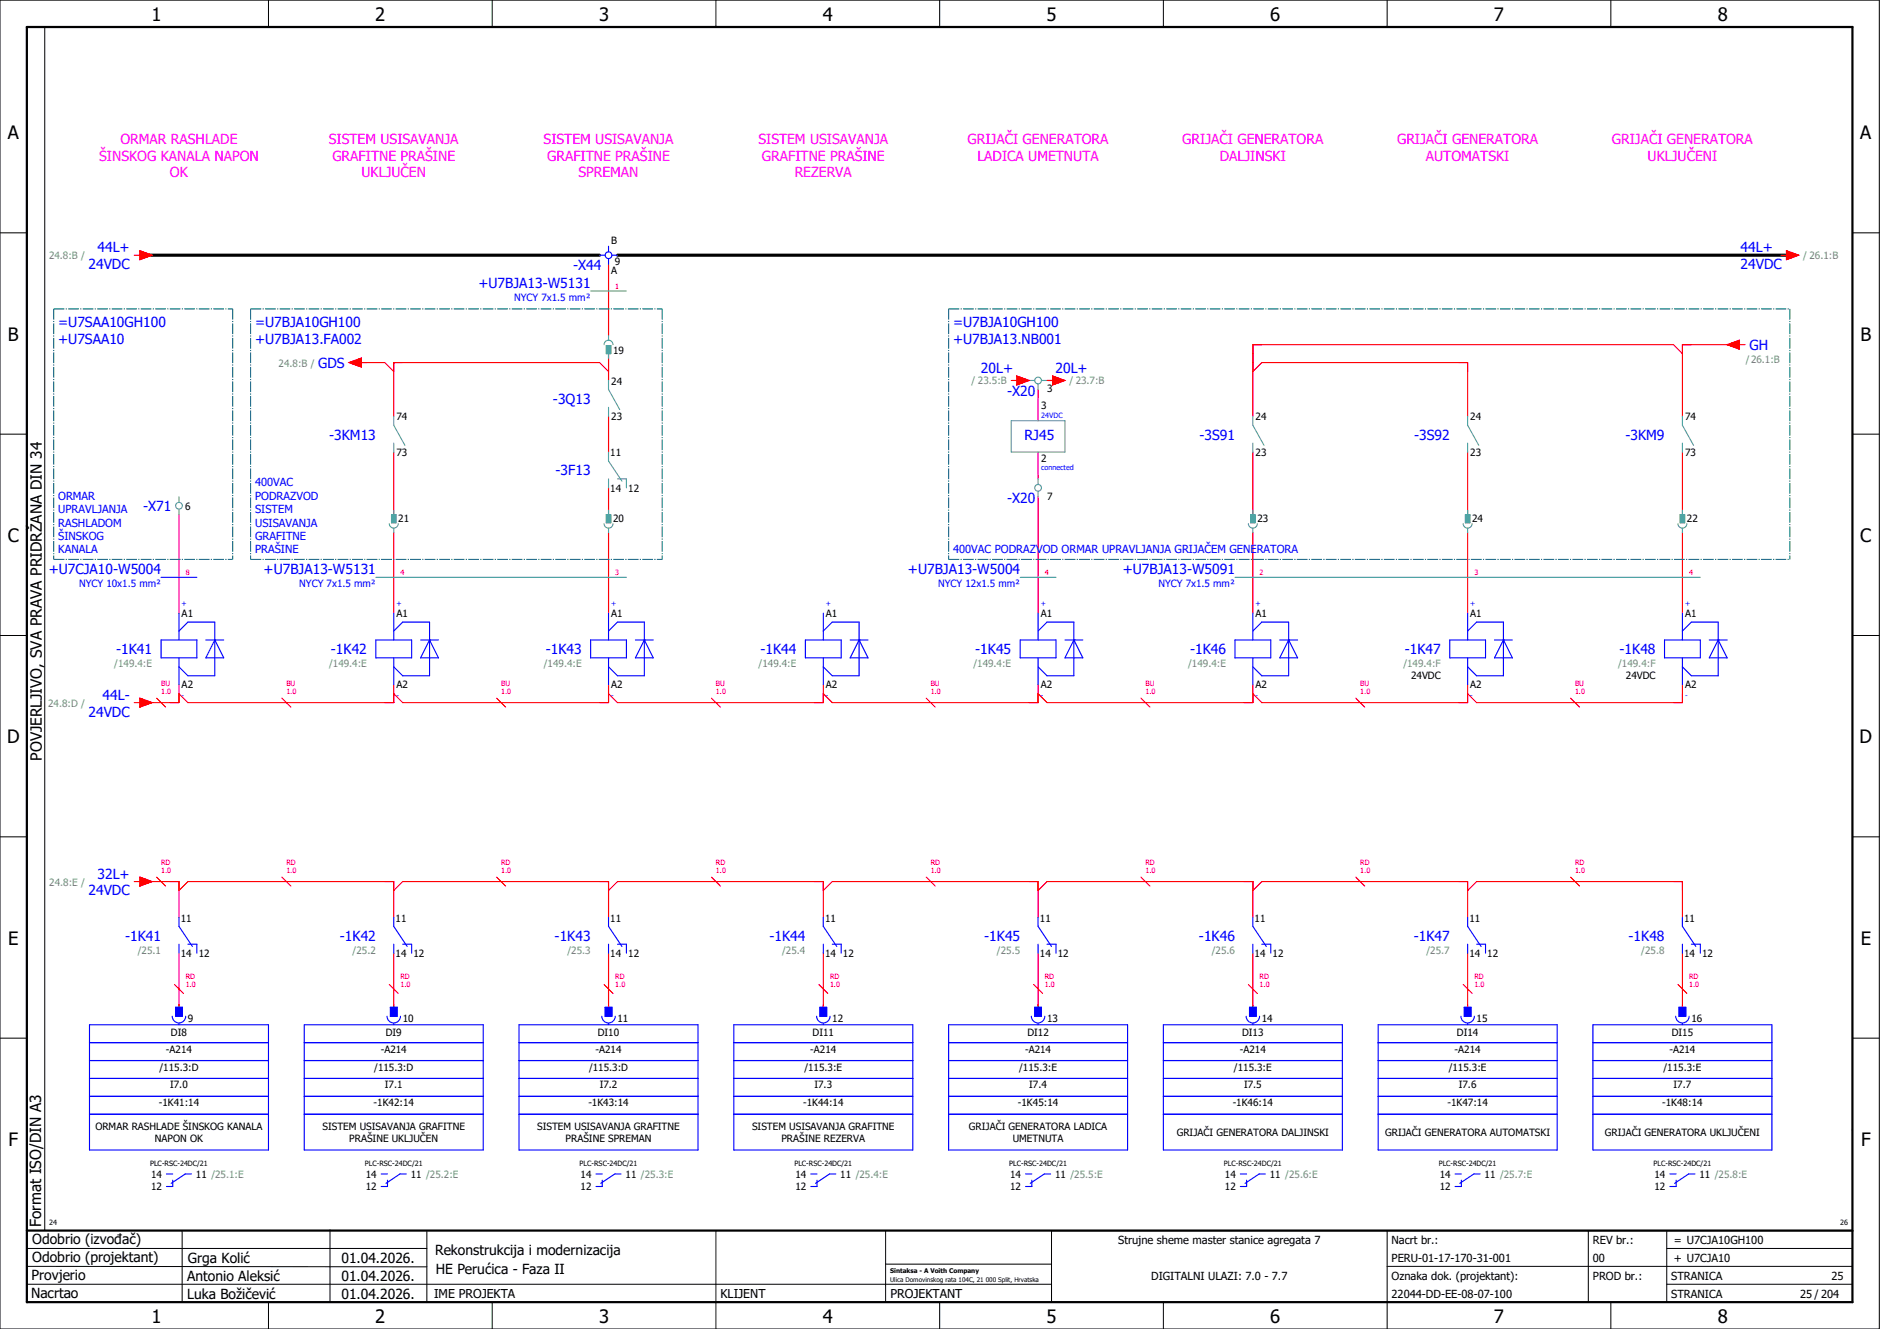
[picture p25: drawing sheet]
<svg xmlns="http://www.w3.org/2000/svg" width="420mm" height="297mm" viewBox="0 0 420 297" stroke-linecap="round" stroke-linejoin="round" font-family="sans-serif">
<defs><g id="words">
<g font-size="4.1">
<text x="33.9" y="4.7">1</text>
<text x="83.9" y="4.7">2</text>
<text x="133.9" y="4.7">3</text>
<text x="183.9" y="4.7">4</text>
<text x="233.9" y="4.7">5</text>
<text x="283.9" y="4.7">6</text>
<text x="333.9" y="4.7">7</text>
<text x="383.9" y="4.7">8</text>
<text x="1.8" y="31.2">A</text>
<text x="415.8" y="31.2">A</text>
<text x="1.8" y="76.2">B</text>
<text x="415.8" y="76.2">B</text>
<text x="1.8" y="121.2">C</text>
<text x="415.8" y="121.2">C</text>
<text x="1.6" y="166.2">D</text>
<text x="415.6" y="166.2">D</text>
<text x="1.8" y="211.2">E</text>
<text x="415.8" y="211.2">E</text>
<text x="1.9" y="256.2">F</text>
<text x="415.9" y="256.2">F</text>
<text x="33.9" y="295.7">1</text>
<text x="83.9" y="295.7">2</text>
<text x="133.9" y="295.7">3</text>
<text x="183.9" y="295.7">4</text>
<text x="233.9" y="295.7">5</text>
<text x="283.9" y="295.7">6</text>
<text x="333.9" y="295.7">7</text>
<text x="383.9" y="295.7">8</text>
</g>
<g font-size="3.4">
<text x="9.4" y="170" transform="rotate(-90 9.4 170)">POVJERLJIVO, SVA PRAVA PRIDRŽANA DIN 34</text>
<text x="9.2" y="274.3" transform="rotate(-90 9.2 274.3)">Format ISO/DIN A3</text>
</g>
<g font-size="3.1" fill="#f0f">
<text x="22.2" y="35.9">ŠINSKOG KANALA NAPON</text>
<text x="26.9" y="32.1">ORMAR RASHLADE</text>
<text x="73.5" y="32.1">SISTEM USISAVANJA</text>
<text x="74.3" y="35.9">GRAFITNE PRAŠINE</text>
<text x="121.5" y="32.1">SISTEM USISAVANJA</text>
<text x="122.3" y="35.9">GRAFITNE PRAŠINE</text>
<text x="169.5" y="32.1">SISTEM USISAVANJA</text>
<text x="170.3" y="35.9">GRAFITNE PRAŠINE</text>
<text x="216.2" y="32.1">GRIJAČI GENERATORA</text>
<text x="218.4" y="35.9">LADICA UMETNUTA</text>
<text x="264.2" y="32.1">GRIJAČI GENERATORA</text>
<text x="272.6" y="35.9">DALJINSKI</text>
<text x="312.2" y="32.1">GRIJAČI GENERATORA</text>
<text x="318.7" y="35.9">AUTOMATSKI</text>
<text x="360.2" y="32.1">GRIJAČI GENERATORA</text>
<text x="368.2" y="35.9">UKLJUČENI</text>
<text x="38" y="39.6">OK</text>
<text x="80.8" y="39.6">UKLJUČEN</text>
<text x="129.3" y="39.6">SPREMAN</text>
<text x="177.6" y="39.6">REZERVA</text>
</g>
<g font-size="3.1" fill="#00f">
<text x="21.8" y="56.4">44L+</text>
<text x="389" y="56.4">44L+</text>
<text x="19.8" y="60.1">24VDC</text>
<text x="106.9" y="64.4">+U7BJA13-W5131</text>
<text x="128.1" y="60.3">-X44</text>
<text x="389" y="60.1">24VDC</text>
<text x="13" y="73.1">=U7SAA10GH100</text>
<text x="13" y="76.9">+U7SAA10</text>
<text x="57" y="73.1">=U7BJA10GH100</text>
<text x="57" y="76.9">+U7BJA13.FA002</text>
<text x="213" y="73.1">=U7BJA10GH100</text>
<text x="213" y="76.9">+U7BJA13.NB001</text>
<text x="71.1" y="82.3">GDS</text>
<text x="219.2" y="83.3">20L+</text>
<text x="235.9" y="83.3">20L+</text>
<text x="391" y="78.3">GH</text>
<text x="225.1" y="88.5">-X20</text>
<text x="123.6" y="90.3">-3Q13</text>
<text x="73.6" y="98.3">-3KM13</text>
<text x="229" y="98.4">RJ45</text>
<text x="268.1" y="98.3">-3S91</text>
<text x="316.1" y="98.3">-3S92</text>
<text x="363.3" y="98.3">-3KM9</text>
<text x="124.2" y="106.3">-3F13</text>
<text x="225.1" y="112.5">-X20</text>
<text x="32" y="114.3">-X71</text>
<text x="10.9" y="128.4">+U7CJA10-W5004</text>
<text x="58.9" y="128.4">+U7BJA13-W5131</text>
<text x="202.9" y="128.4">+U7BJA13-W5004</text>
<text x="250.9" y="128.4">+U7BJA13-W5091</text>
<text x="26" y="146.3">-1K41</text>
<text x="74" y="146.3">-1K42</text>
<text x="122" y="146.3">-1K43</text>
<text x="170" y="146.3">-1K44</text>
<text x="218" y="146.3">-1K45</text>
<text x="266" y="146.3">-1K46</text>
<text x="314" y="146.3">-1K47</text>
<text x="362" y="146.3">-1K48</text>
<text x="19.8" y="160.1">24VDC</text>
<text x="22.9" y="156.4">44L-</text>
<text x="21.8" y="196.4">32L+</text>
<text x="19.8" y="200.1">24VDC</text>
<text x="28" y="210.3">-1K41</text>
<text x="76" y="210.3">-1K42</text>
<text x="124" y="210.3">-1K43</text>
<text x="172" y="210.3">-1K44</text>
<text x="220" y="210.3">-1K45</text>
<text x="268" y="210.3">-1K46</text>
<text x="316" y="210.3">-1K47</text>
<text x="364" y="210.3">-1K48</text>
</g>
<g font-size="3.1">
<text x="7.2" y="278.1">Odobrio (izvođač)</text>
<text x="97.2" y="280.5">Rekonstrukcija i modernizacija</text>
<text x="7.1" y="286.1">Provjerio</text>
<text x="7.2" y="282.1">Odobrio (projektant)</text>
<text x="41.8" y="286.2">Antonio Aleksić</text>
<text x="42" y="282.3">Grga Kolić</text>
<text x="76.3" y="282.3">01.04.2026.</text>
<text x="76.3" y="286.3">01.04.2026.</text>
<text x="97.4" y="284.8">HE Perućica - Faza II</text>
<text x="6.9" y="290">Nacrtao</text>
<text x="41.8" y="290.3">Luka Božičević</text>
<text x="76.3" y="290.3">01.04.2026.</text>
</g>
<g font-size="2.7">
<text x="97" y="290.1">IME PROJEKTA</text>
<text x="161" y="290.1">KLIJENT</text>
<text x="199" y="290.1">PROJEKTANT</text>
</g>
<g font-size="2.5" fill="#00f">
<text x="13" y="111.7">ORMAR</text>
<text x="57" y="108.7">400VAC</text>
<text x="57" y="111.7">PODRAZVOD</text>
<text x="13" y="114.7">UPRAVLJANJA</text>
<text x="13" y="117.7">RASHLADOM</text>
<text x="57" y="114.7">SISTEM</text>
<text x="57" y="117.7">USISAVANJA</text>
<text x="13" y="120.7">ŠINSKOG</text>
<text x="13" y="123.7">KANALA</text>
<text x="57" y="120.7">GRAFITNE</text>
<text x="57" y="123.7">PRAŠINE</text>
<text x="213" y="123.7">400VAC PODRAZVOD ORMAR UPRAVLJANJA GRIJAČEM GENERATORA</text>
</g>
<g font-size="2.5">
<text x="249.9" y="278">Strujne sheme master stanice agregata 7</text>
<text x="311" y="278">Nacrt br.:</text>
<text x="356" y="278">REV br.:</text>
<text x="374.1" y="278">= U7CJA10GH100</text>
<text x="257.3" y="286">DIGITALNI ULAZI: 7.0 - 7.7</text>
<text x="311" y="286">Oznaka dok. (projektant):</text>
<text x="311" y="282">PERU-01-17-170-31-001</text>
<text x="356" y="286">PROD br.:</text>
<text x="356" y="282">00</text>
<text x="373.5" y="286">STRANICA</text>
<text x="374.1" y="282.1">+ U7CJA10</text>
<text x="409.3" y="286">25</text>
<text x="311" y="290">22044-DD-EE-08-07-100</text>
<text x="373.5" y="290">STRANICA</text>
<text x="402.3" y="290">25 / 204</text>
</g>
<g font-size="2.2" fill="#7ca552">
<text x="11" y="57.9">24.8:B /</text>
<text x="403" y="57.9">/ 26.1:B</text>
<text x="62.3" y="81.9">24.8:B /</text>
<text x="390.2" y="81.1">/26.1:B</text>
<text x="217.2" y="85.9">/ 23.5:B</text>
<text x="239" y="85.9">/ 23.7:B</text>
<text x="25.5" y="149.2">/149.4:E</text>
<text x="73.5" y="149.2">/149.4:E</text>
<text x="121.5" y="149.2">/149.4:E</text>
<text x="169.5" y="149.2">/149.4:E</text>
<text x="217.5" y="149.2">/149.4:E</text>
<text x="265.5" y="149.2">/149.4:E</text>
<text x="313.6" y="149.2">/149.4:F</text>
<text x="361.6" y="149.2">/149.4:F</text>
<text x="10.8" y="157.9">24.8:D /</text>
<text x="11" y="197.9">24.8:E /</text>
<text x="30.8" y="213.2">/25.1</text>
<text x="78.8" y="213.2">/25.2</text>
<text x="126.8" y="213.2">/25.3</text>
<text x="174.8" y="213.2">/25.4</text>
<text x="222.8" y="213.2">/25.5</text>
<text x="270.8" y="213.2">/25.6</text>
<text x="318.8" y="213.2">/25.7</text>
<text x="366.8" y="213.2">/25.8</text>
</g>
<g font-size="2.2">
<text x="136.6" y="54.6">B</text>
<text x="137.4" y="59.3">9</text>
<text x="136.6" y="61.3">A</text>
<text x="137" y="79.1">19</text>
<text x="136.6" y="86">24</text>
<text x="234" y="87.7">3</text>
<text x="88.6" y="94">74</text>
<text x="136.6" y="93.9">23</text>
<text x="232.7" y="91.5">3</text>
<text x="280.6" y="94">24</text>
<text x="328.6" y="94">24</text>
<text x="376.6" y="94">74</text>
<text x="88.6" y="101.9">73</text>
<text x="136.4" y="102">11</text>
<text x="280.6" y="101.9">23</text>
<text x="328.6" y="101.9">23</text>
<text x="376.6" y="101.9">73</text>
<text x="232.7" y="103.4">2</text>
<text x="41.4" y="113.9">6</text>
<text x="136.4" y="109.9">14</text>
<text x="140.4" y="109.9">12</text>
<text x="234" y="111.7">7</text>
<text x="89" y="116.7">21</text>
<text x="137" y="116.7">20</text>
<text x="281" y="116.7">23</text>
<text x="329" y="116.7">24</text>
<text x="377" y="116.7">22</text>
<text x="40.6" y="138">A1</text>
<text x="88.6" y="138">A1</text>
<text x="136.6" y="138">A1</text>
<text x="184.6" y="138">A1</text>
<text x="232.6" y="138">A1</text>
<text x="280.6" y="138">A1</text>
<text x="328.6" y="138">A1</text>
<text x="376.6" y="138">A1</text>
<text x="40.6" y="153.9">A2</text>
<text x="88.6" y="153.9">A2</text>
<text x="136.6" y="153.9">A2</text>
<text x="184.6" y="153.9">A2</text>
<text x="232.6" y="153.9">A2</text>
<text x="280.6" y="153.9">A2</text>
<text x="315.4" y="151.9">24VDC</text>
<text x="328.6" y="153.9">A2</text>
<text x="363.4" y="151.9">24VDC</text>
<text x="376.6" y="153.9">A2</text>
<text x="40.4" y="206">11</text>
<text x="88.4" y="206">11</text>
<text x="136.4" y="206">11</text>
<text x="184.4" y="206">11</text>
<text x="232.4" y="206">11</text>
<text x="280.4" y="206">11</text>
<text x="328.4" y="206">11</text>
<text x="376.4" y="206">11</text>
<text x="40.4" y="213.9">14</text>
<text x="44.4" y="213.9">12</text>
<text x="88.4" y="213.9">14</text>
<text x="92.4" y="213.9">12</text>
<text x="136.4" y="213.9">14</text>
<text x="140.4" y="213.9">12</text>
<text x="184.4" y="213.9">14</text>
<text x="188.4" y="213.9">12</text>
<text x="232.4" y="213.9">14</text>
<text x="236.4" y="213.9">12</text>
<text x="280.4" y="213.9">14</text>
<text x="284.4" y="213.9">12</text>
<text x="328.4" y="213.9">14</text>
<text x="332.4" y="213.9">12</text>
<text x="376.4" y="213.9">14</text>
<text x="380.4" y="213.9">12</text>
<text x="38.2" y="231.5">DI8</text>
<text x="42" y="228.4">9</text>
<text x="86.2" y="231.5">DI9</text>
<text x="90" y="228.4">10</text>
<text x="133.6" y="231.5">DI10</text>
<text x="138" y="228.4">11</text>
<text x="181.6" y="231.5">DI11</text>
<text x="186" y="228.4">12</text>
<text x="229.6" y="231.5">DI12</text>
<text x="234" y="228.4">13</text>
<text x="277.6" y="231.5">DI13</text>
<text x="282" y="228.4">14</text>
<text x="325.6" y="231.5">DI14</text>
<text x="330" y="228.4">15</text>
<text x="373.6" y="231.5">DI15</text>
<text x="378" y="228.4">16</text>
<text x="35.6" y="239.3">/115.3:D</text>
<text x="37.1" y="235.3">-A214</text>
<text x="83.6" y="239.3">/115.3:D</text>
<text x="85.1" y="235.3">-A214</text>
<text x="131.6" y="239.3">/115.3:D</text>
<text x="133.1" y="235.3">-A214</text>
<text x="179.8" y="239.3">/115.3:E</text>
<text x="181.1" y="235.3">-A214</text>
<text x="227.8" y="239.3">/115.3:E</text>
<text x="229.1" y="235.3">-A214</text>
<text x="275.8" y="239.3">/115.3:E</text>
<text x="277.1" y="235.3">-A214</text>
<text x="323.8" y="239.3">/115.3:E</text>
<text x="325.1" y="235.3">-A214</text>
<text x="371.8" y="239.3">/115.3:E</text>
<text x="373.1" y="235.3">-A214</text>
<text x="38" y="243.3">I7.0</text>
<text x="86" y="243.3">I7.1</text>
<text x="134" y="243.3">I7.2</text>
<text x="182" y="243.3">I7.3</text>
<text x="230" y="243.3">I7.4</text>
<text x="278" y="243.3">I7.5</text>
<text x="326" y="243.3">I7.6</text>
<text x="374" y="243.3">I7.7</text>
<text x="35.5" y="247.3">-1K41:14</text>
<text x="83.5" y="247.3">-1K42:14</text>
<text x="131.5" y="247.3">-1K43:14</text>
<text x="179.5" y="247.3">-1K44:14</text>
<text x="227.5" y="247.3">-1K45:14</text>
<text x="275.5" y="247.3">-1K46:14</text>
<text x="323.5" y="247.3">-1K47:14</text>
<text x="371.5" y="247.3">-1K48:14</text>
<text x="21.3" y="252.6">ORMAR RASHLADE ŠINSKOG KANALA</text>
<text x="34.6" y="255.3">NAPON OK</text>
<text x="72.1" y="252.6">SISTEM USISAVANJA GRAFITNE</text>
<text x="78.1" y="255.3">PRAŠINE UKLJUČEN</text>
<text x="120.1" y="252.6">SISTEM USISAVANJA GRAFITNE</text>
<text x="126.4" y="255.3">PRAŠINE SPREMAN</text>
<text x="168.1" y="252.6">SISTEM USISAVANJA GRAFITNE</text>
<text x="174.7" y="255.3">PRAŠINE REZERVA</text>
<text x="216.6" y="252.6">GRIJAČI GENERATORA LADICA</text>
<text x="226.3" y="255.3">UMETNUTA</text>
<text x="263" y="253.9">GRIJAČI GENERATORA DALJINSKI</text>
<text x="309.6" y="253.9">GRIJAČI GENERATORA AUTOMATSKI</text>
<text x="358.7" y="253.9">GRIJAČI GENERATORA UKLJUČENI</text>
<text x="33.8" y="263.3">14</text>
<text x="43.8" y="263.3">11 /25.1:E</text>
<text x="81.8" y="263.3">14</text>
<text x="91.8" y="263.3">11 /25.2:E</text>
<text x="129.8" y="263.3">14</text>
<text x="139.8" y="263.3">11 /25.3:E</text>
<text x="177.8" y="263.3">14</text>
<text x="187.8" y="263.3">11 /25.4:E</text>
<text x="225.8" y="263.3">14</text>
<text x="235.8" y="263.3">11 /25.5:E</text>
<text x="273.8" y="263.3">14</text>
<text x="283.8" y="263.3">11 /25.6:E</text>
<text x="321.8" y="263.3">14</text>
<text x="331.8" y="263.3">11 /25.7:E</text>
<text x="369.8" y="263.3">14</text>
<text x="379.8" y="263.3">11 /25.8:E</text>
<text x="33.8" y="266.1">12</text>
<text x="81.8" y="266.1">12</text>
<text x="129.8" y="266.1">12</text>
<text x="177.8" y="266.1">12</text>
<text x="225.8" y="266.1">12</text>
<text x="273.8" y="266.1">12</text>
<text x="321.8" y="266.1">12</text>
<text x="369.8" y="266.1">12</text>
</g>
<g font-size="2.2" fill="#00f">
<text x="114.9" y="67.3">NYCY 7x1.5 mm²</text>
<text x="17.7" y="131.3">NYCY 10x1.5 mm²</text>
<text x="66.9" y="131.3">NYCY 7x1.5 mm²</text>
<text x="209.7" y="131.3">NYCY 12x1.5 mm²</text>
<text x="258.9" y="131.3">NYCY 7x1.5 mm²</text>
</g>
<g font-size="1.6" fill="#f00">
<text x="137.5" y="64.5">1</text>
<text x="41.5" y="128.5">8</text>
<text x="89.5" y="128.5">4</text>
<text x="137.5" y="128.5">3</text>
<text x="233.5" y="128.5">4</text>
<text x="281.5" y="128.5">2</text>
<text x="329.5" y="128.5">3</text>
<text x="377.5" y="128.5">4</text>
<text x="36" y="155.2">1.0</text>
<text x="36" y="153.3">BU</text>
<text x="64" y="155.2">1.0</text>
<text x="64" y="153.3">BU</text>
<text x="112" y="155.2">1.0</text>
<text x="112" y="153.3">BU</text>
<text x="160" y="155.2">1.0</text>
<text x="160" y="153.3">BU</text>
<text x="208" y="155.2">1.0</text>
<text x="208" y="153.3">BU</text>
<text x="256" y="155.2">1.0</text>
<text x="256" y="153.3">BU</text>
<text x="304" y="155.2">1.0</text>
<text x="304" y="153.3">BU</text>
<text x="352" y="155.2">1.0</text>
<text x="352" y="153.3">BU</text>
<text x="36" y="195.2">1.0</text>
<text x="36" y="193.3">RD</text>
<text x="64" y="195.2">1.0</text>
<text x="64" y="193.3">RD</text>
<text x="112" y="195.2">1.0</text>
<text x="112" y="193.3">RD</text>
<text x="160" y="195.2">1.0</text>
<text x="160" y="193.3">RD</text>
<text x="208" y="195.2">1.0</text>
<text x="208" y="193.3">RD</text>
<text x="256" y="195.2">1.0</text>
<text x="256" y="193.3">RD</text>
<text x="304" y="195.2">1.0</text>
<text x="304" y="193.3">RD</text>
<text x="352" y="195.2">1.0</text>
<text x="352" y="193.3">RD</text>
<text x="41.5" y="220.7">1.0</text>
<text x="41.5" y="218.8">RD</text>
<text x="89.5" y="220.7">1.0</text>
<text x="89.5" y="218.8">RD</text>
<text x="137.5" y="220.7">1.0</text>
<text x="137.5" y="218.8">RD</text>
<text x="185.5" y="220.7">1.0</text>
<text x="185.5" y="218.8">RD</text>
<text x="233.5" y="220.7">1.0</text>
<text x="233.5" y="218.8">RD</text>
<text x="281.5" y="220.7">1.0</text>
<text x="281.5" y="218.8">RD</text>
<text x="329.5" y="220.7">1.0</text>
<text x="329.5" y="218.8">RD</text>
<text x="377.5" y="220.7">1.0</text>
<text x="377.5" y="218.8">RD</text>
</g>
<g font-size="1.6" fill="#00f">
<text x="232.7" y="93.5">24VDC</text>
<text x="232.7" y="105">connected</text>
<text x="40.6" y="135.4">+</text>
<text x="88.6" y="135.4">+</text>
<text x="136.6" y="135.4">+</text>
<text x="184.6" y="135.4">+</text>
<text x="232.6" y="135.4">+</text>
<text x="280.6" y="135.4">+</text>
<text x="328.6" y="135.4">+</text>
<text x="376.6" y="135.4">+</text>
<text x="40.6" y="156">-</text>
<text x="88.6" y="156">-</text>
<text x="136.6" y="156">-</text>
<text x="184.6" y="156">-</text>
<text x="232.6" y="156">-</text>
<text x="280.6" y="156">-</text>
<text x="328.6" y="156">-</text>
<text x="376.6" y="156">-</text>
</g>
<g font-size="1.6">
<text x="33.5" y="260.7">PLC-RSC-24DC/21</text>
<text x="81.5" y="260.7">PLC-RSC-24DC/21</text>
<text x="129.5" y="260.7">PLC-RSC-24DC/21</text>
<text x="177.5" y="260.7">PLC-RSC-24DC/21</text>
<text x="225.5" y="260.7">PLC-RSC-24DC/21</text>
<text x="273.5" y="260.7">PLC-RSC-24DC/21</text>
<text x="321.5" y="260.7">PLC-RSC-24DC/21</text>
<text x="369.5" y="260.7">PLC-RSC-24DC/21</text>
<text x="11" y="273.7">24</text>
<text x="411.2" y="273.7">26</text>
</g>
<g font-size="1.4">
<text x="198.9" y="284.4">Sintaksa - A Voith Company</text>
<text x="198.9" y="286.4">Ulica Domovinskog rata 104C, 21 000 Split, Hrvatska</text>
</g>
</g></defs>
<g fill="none" stroke="#000" stroke-width=".22">
<path d="M0 0h420v297h-420zM10 6v269M60 0v6M110 0v6M160 0v6M210 0v6M260 0v6M310 0v6M360 0v6M0 52h6M414 52h6M0 97h6"/>
<path d="M414 97h6M0 142h6M414 142h6M414 176.3v87.4M0 187h6M414 187h6M0 232h6M414 232h6M6 279h89.4M40.7 275v16M73.7 274.9v16M95.4 275.1v16"/>
<path d="M160 275v22M197.9 275.1v16M310 275v22M355 275v16M372.5 279h41.5M372.5 275v16M414 275h-179v16M6 283l89.4 .1M6 287h229M60 291v6M110 291v6M197.9 282.5h37.1"/>
<path d="M210 291v6M260 291v6M310 283h104M360 291v6M372.5 287h41.5"/>
</g>
<path d="M6 6h408v285h-408zM6 275h408" fill="none" stroke="#000" stroke-width=".5"/>
<g fill="none" stroke="#f00" stroke-width=".25">
<path d="M30 57h1.3M31.3 56l2.7 1-2.7 1zM136 59v16M398 57h1.2M399.2 56l2.8 1-2.8 1zM136 79v6M376 79l-2-2h-94v16M386 77l2.8-1v2zM388 77h-12v16M388.8 77h1.2M78 81l2.8-1v2zM80 81h6l2 2"/>
<path d="M136 93v8M136 83l-2-2h-46v12M226 85h1.2M227.2 84l2.8 1-2.8 1zM228 85h2M232 87v7M234 85h2M235.2 84l2.8 1-2.8 1zM280 83l2-2h46v12M40 115v22M88 101v14M88 119v18"/>
<path d="M136 109v6M136 119v18M232 101v6M232 111v26M280 101v14M280 119v18M328 101v14M328 119v18M376 101v14M376 119v18M30 157h1.3M31.3 156l2.7 1-2.7 1z"/>
<path d="M35 156l2 2M40 153v4h-8M63 156l2 2M88 153v4h-46l-2-2M111 156l2 2M136 153v4h-46l-2-2M159 156l2 2M184 153v4h-46l-2-2M207 156l2 2M232 153v4h-46l-2-2M255 156l2 2M280 153v4h-46l-2-2"/>
<path d="M303 156l2 2M328 153v4h-46l-2-2M351 156l2 2M376 153v4h-46l-2-2M30 197h1.3M31.3 196l2.7 1-2.7 1zM32 197h8v8M35 196l2 2M40 199l2-2h46v8M63 196l2 2M88 199l2-2h46v8M111 196l2 2"/>
<path d="M136 199l2-2h46v8M159 196l2 2M184 199l2-2h46v8M207 196l2 2M232 199l2-2h46v8M255 196l2 2M280 199l2-2h46v8M303 196l2 2M328 199l2-2h46v8M351 196l2 2M40 213v12M88 213v12"/>
<path d="M136 213v12M184 213v12M232 213v12M280 213v12M328 213v12M376 213v12M39 220l2 2M87 220l2 2M135 220l2 2M183 220l2 2M231 220l2 2M279 220l2 2"/>
<path d="M327 220l2 2M375 220l2 2"/>
</g>
<path d="M32 57h102M138 57h262" fill="none" stroke="#000" stroke-width=".7"/>
<path d="M232 89v5M232 101v5" fill="none" stroke="#f0f" stroke-width=".25"/>
<g fill="none" stroke="#52a5a5" stroke-width=".25">
<path d="M132 65h8M135 77a1 1 0 0 1 1-1 1 1 0 0 1 1 1M135.5 77.2h1v1.8h-1zM136 75v1M136 79v1M88 93v2l2.5 4.5M88 99v2M136 85v2l2.5 4.5M136 91v2M226 94h12v7h-12zM230 85h1.3M232 85.8v1.2"/>
<path d="M232.8 85h1.2M280 93v2l2.5 4.5M280 99v2M328 93v2l2.5 4.5M328 99v2M376 93v2l2.5 4.5M376 99v2M40 111v1.3M40 113.8v1.2M87 117a1 1 0 0 0 1 1 1 1 0 0 0 1-1M87.5 115h1v1.8h-1zM88 114v1"/>
<path d="M88 118v1M135 117a1 1 0 0 0 1 1 1 1 0 0 0 1-1M135.5 115h1v1.8h-1zM136 101v2l3 4.5M136 107v2M136 114v1M136 118v1M138 107h2v2M232 107v1.3M232 109.8v1.2M279 117a1 1 0 0 0 1 1 1 1 0 0 0 1-1M279.5 115h1v1.8h-1z"/>
<path d="M280 114v1M280 118v1M327 117a1 1 0 0 0 1 1 1 1 0 0 0 1-1M327.5 115h1v1.8h-1zM328 114v1M328 118v1M375 117a1 1 0 0 0 1 1 1 1 0 0 0 1-1M375.5 115h1v1.8h-1zM376 114v1M376 118v1M84 129h56M228 129h8"/>
<path d="M276 129h104"/>
<circle cx="232" cy="85" r=".75"/>
<circle cx="40" cy="113" r=".75"/>
<circle cx="232" cy="109" r=".75"/>
</g>
<g fill="none" stroke="#00f" stroke-width=".25">
<path d="M134 57h1.3M136 55v1.3M136 57.8v1.2M136.8 57h1.2M36 129h8M40 137v6M88 137v6M136 137v6M184 137v6M232 137v6M280 137v6M328 137v6"/>
<path d="M376 137v6M36 143h8v4h-8zM40 147v6M40 141l2-2h6v12h-6l-2-2M46 143h4M48 143h.1M48 143l2 4h-4zM84 143h8v4h-8zM88 147v6M88 141l2-2h6v12h-6l-2-2M94 143h4M96 143h.1"/>
<path d="M96 143l2 4h-4zM132 143h8v4h-8zM136 147v6M136 141l2-2h6v12h-6l-2-2M142 143h4M144 143h.1M144 143l2 4h-4zM180 143h8v4h-8zM184 147v6M184 141l2-2h6v12h-6l-2-2M190 143h4M192 143h.1"/>
<path d="M192 143l2 4h-4zM228 143h8v4h-8zM232 147v6M232 141l2-2h6v12h-6l-2-2M238 143h4M240 143h.1M240 143l2 4h-4zM276 143h8v4h-8zM280 147v6M280 141l2-2h6v12h-6l-2-2M286 143h4M288 143h.1"/>
<path d="M288 143l2 4h-4zM324 143h8v4h-8zM328 147v6M328 141l2-2h6v12h-6l-2-2M334 143h4M336 143h.1M336 143l2 4h-4zM372 143h8v4h-8zM376 147v6M376 141l2-2h6v12h-6l-2-2M382 143h4M384 143h.1"/>
<path d="M384 143l2 4h-4zM40 205v2l3 4.5M40 211v2M42 211h2v2M88 205v2l3 4.5M88 211v2M90 211h2v2M136 205v2l3 4.5M136 211v2M138 211h2v2M184 205v2l3 4.5M184 211v2"/>
<path d="M186 211h2v2M232 205v2l3 4.5M232 211v2M234 211h2v2M280 205v2l3 4.5M280 211v2M282 211h2v2M328 205v2l3 4.5M328 211v2M330 211h2v2M376 205v2l3 4.5M376 211v2"/>
<path d="M378 211h2v2M20 237h40M20 229h40v28h-40zM20 233h40M38.5 227.1a1.5 1.5 0 0 0 1.5 1.5 1.5 1.5 0 0 0 1.5-1.5M39.3 225.1h1.5v2h-1.5zM40 228.7v.3M68 237h40M68 233h40M68 229h40v28h-40zM86.5 227.1a1.5 1.5 0 0 0 1.5 1.5 1.5 1.5 0 0 0 1.5-1.5M87.3 225.1h1.5v2h-1.5z"/>
<path d="M88 228.7v.3M116 237h40M116 233h40M116 229h40v28h-40zM134.5 227.1a1.5 1.5 0 0 0 1.5 1.5 1.5 1.5 0 0 0 1.5-1.5M135.3 225.1h1.5v2h-1.5zM136 228.7v.3M164 237h40M164 233h40M164 229h40v28h-40zM182.5 227.1a1.5 1.5 0 0 0 1.5 1.5 1.5 1.5 0 0 0 1.5-1.5M183.3 225.1h1.5v2h-1.5z"/>
<path d="M184 228.7v.3M212 237h40M212 233h40M212 229h40v28h-40zM230.5 227.1a1.5 1.5 0 0 0 1.5 1.5 1.5 1.5 0 0 0 1.5-1.5M231.3 225.1h1.5v2h-1.5zM232 228.7v.3M260 237h40M260 233h40M260 229h40v28h-40zM278.5 227.1a1.5 1.5 0 0 0 1.5 1.5 1.5 1.5 0 0 0 1.5-1.5M279.3 225.1h1.5v2h-1.5z"/>
<path d="M280 228.7v.3M308 237h40M308 233h40M308 229h40v28h-40zM326.5 227.1a1.5 1.5 0 0 0 1.5 1.5 1.5 1.5 0 0 0 1.5-1.5M327.3 225.1h1.5v2h-1.5zM328 228.7v.3M356 237h40M356 233h40M356 229h40v28h-40zM374.5 227.1a1.5 1.5 0 0 0 1.5 1.5 1.5 1.5 0 0 0 1.5-1.5M375.2 225.1h1.5v2h-1.5z"/>
<path d="M376 228.7v.3M20 249h40M20 245h40M20 241h40M68 249h40M68 245h40M68 241h40M116 249h40M116 245h40M116 241h40M164 249h40M164 245h40"/>
<path d="M164 241h40M212 249h40M212 245h40M212 241h40M260 249h40M260 245h40M260 241h40M308 249h40M308 245h40M308 241h40M356 249h40M356 245h40"/>
<path d="M356 241h40M37.2 262.4h1.4M38.6 263.8v1.4h-1.4M42.8 262.4h-1.4l-3.1 2.1M85.2 262.4h1.4M86.6 263.8v1.4h-1.4M90.8 262.4h-1.4l-3.1 2.1M133.2 262.4h1.4M134.6 263.8v1.4h-1.4M138.8 262.4h-1.4l-3.1 2.1M181.2 262.4h1.4M182.6 263.8v1.4h-1.4"/>
<path d="M186.8 262.4h-1.4l-3.1 2.1M229.2 262.4h1.4M230.6 263.8v1.4h-1.4M234.8 262.4h-1.4l-3.1 2.1M277.2 262.4h1.4M278.6 263.8v1.4h-1.4M282.8 262.4h-1.4l-3.1 2.1M325.2 262.4h1.4M326.6 263.8v1.4h-1.4M330.8 262.4h-1.4l-3.1 2.1M373.2 262.4h1.4M374.6 263.8v1.4h-1.4"/>
<path d="M378.8 262.4h-1.4l-3.1 2.1"/>
<circle cx="136" cy="57" r=".75"/>
</g>
<g fill="#00f" stroke="#00f" stroke-width=".22">
<path d="M39.3 225.1h1.5v2h-1.5z"/>
<path d="M87.3 225.1h1.5v2h-1.5z"/>
<path d="M135.3 225.1h1.5v2h-1.5z"/>
<path d="M183.3 225.1h1.5v2h-1.5z"/>
<path d="M231.3 225.1h1.5v2h-1.5z"/>
<path d="M279.3 225.1h1.5v2h-1.5z"/>
<path d="M327.3 225.1h1.5v2h-1.5z"/>
<path d="M375.2 225.1h1.5v2h-1.5z"/>
</g>
<path d="M12 69h40M12 69v56M52 69v56M56 69h92M56 69v56M148 69v56M212 69h188M212 69v56M400 69v56M12 125h40M56 125h92M212 125h188" fill="none" stroke="#007f7f" stroke-width=".25" stroke-dasharray="2.4 .3 .3 .3" stroke-linecap="butt"/>
<g fill="#52a5a5" stroke="#52a5a5" stroke-width=".22">
<path d="M87.5 115h1v1.8h-1z"/>
<path d="M135.5 115h1v1.8h-1z"/>
<path d="M135.5 77.2h1v1.8h-1z"/>
<path d="M375.5 115h1v1.8h-1z"/>
<path d="M327.5 115h1v1.8h-1z"/>
<path d="M279.5 115h1v1.8h-1z"/>
</g>
<g fill="#f00" stroke="#f00" stroke-width=".22">
<path d="M31.3 196l2.7 1-2.7 1z"/>
<path d="M31.3 156l2.7 1-2.7 1z"/>
<path d="M31.3 56l2.7 1-2.7 1z"/>
<path d="M399.2 56l2.8 1-2.8 1z"/>
<path d="M78 81l2.8-1v2z"/>
<path d="M386 77l2.8-1v2z"/>
<path d="M227.2 84l2.8 1-2.8 1z"/>
<path d="M235.2 84l2.8 1-2.8 1z"/>
</g>
<use href="#words"/>
</svg>
